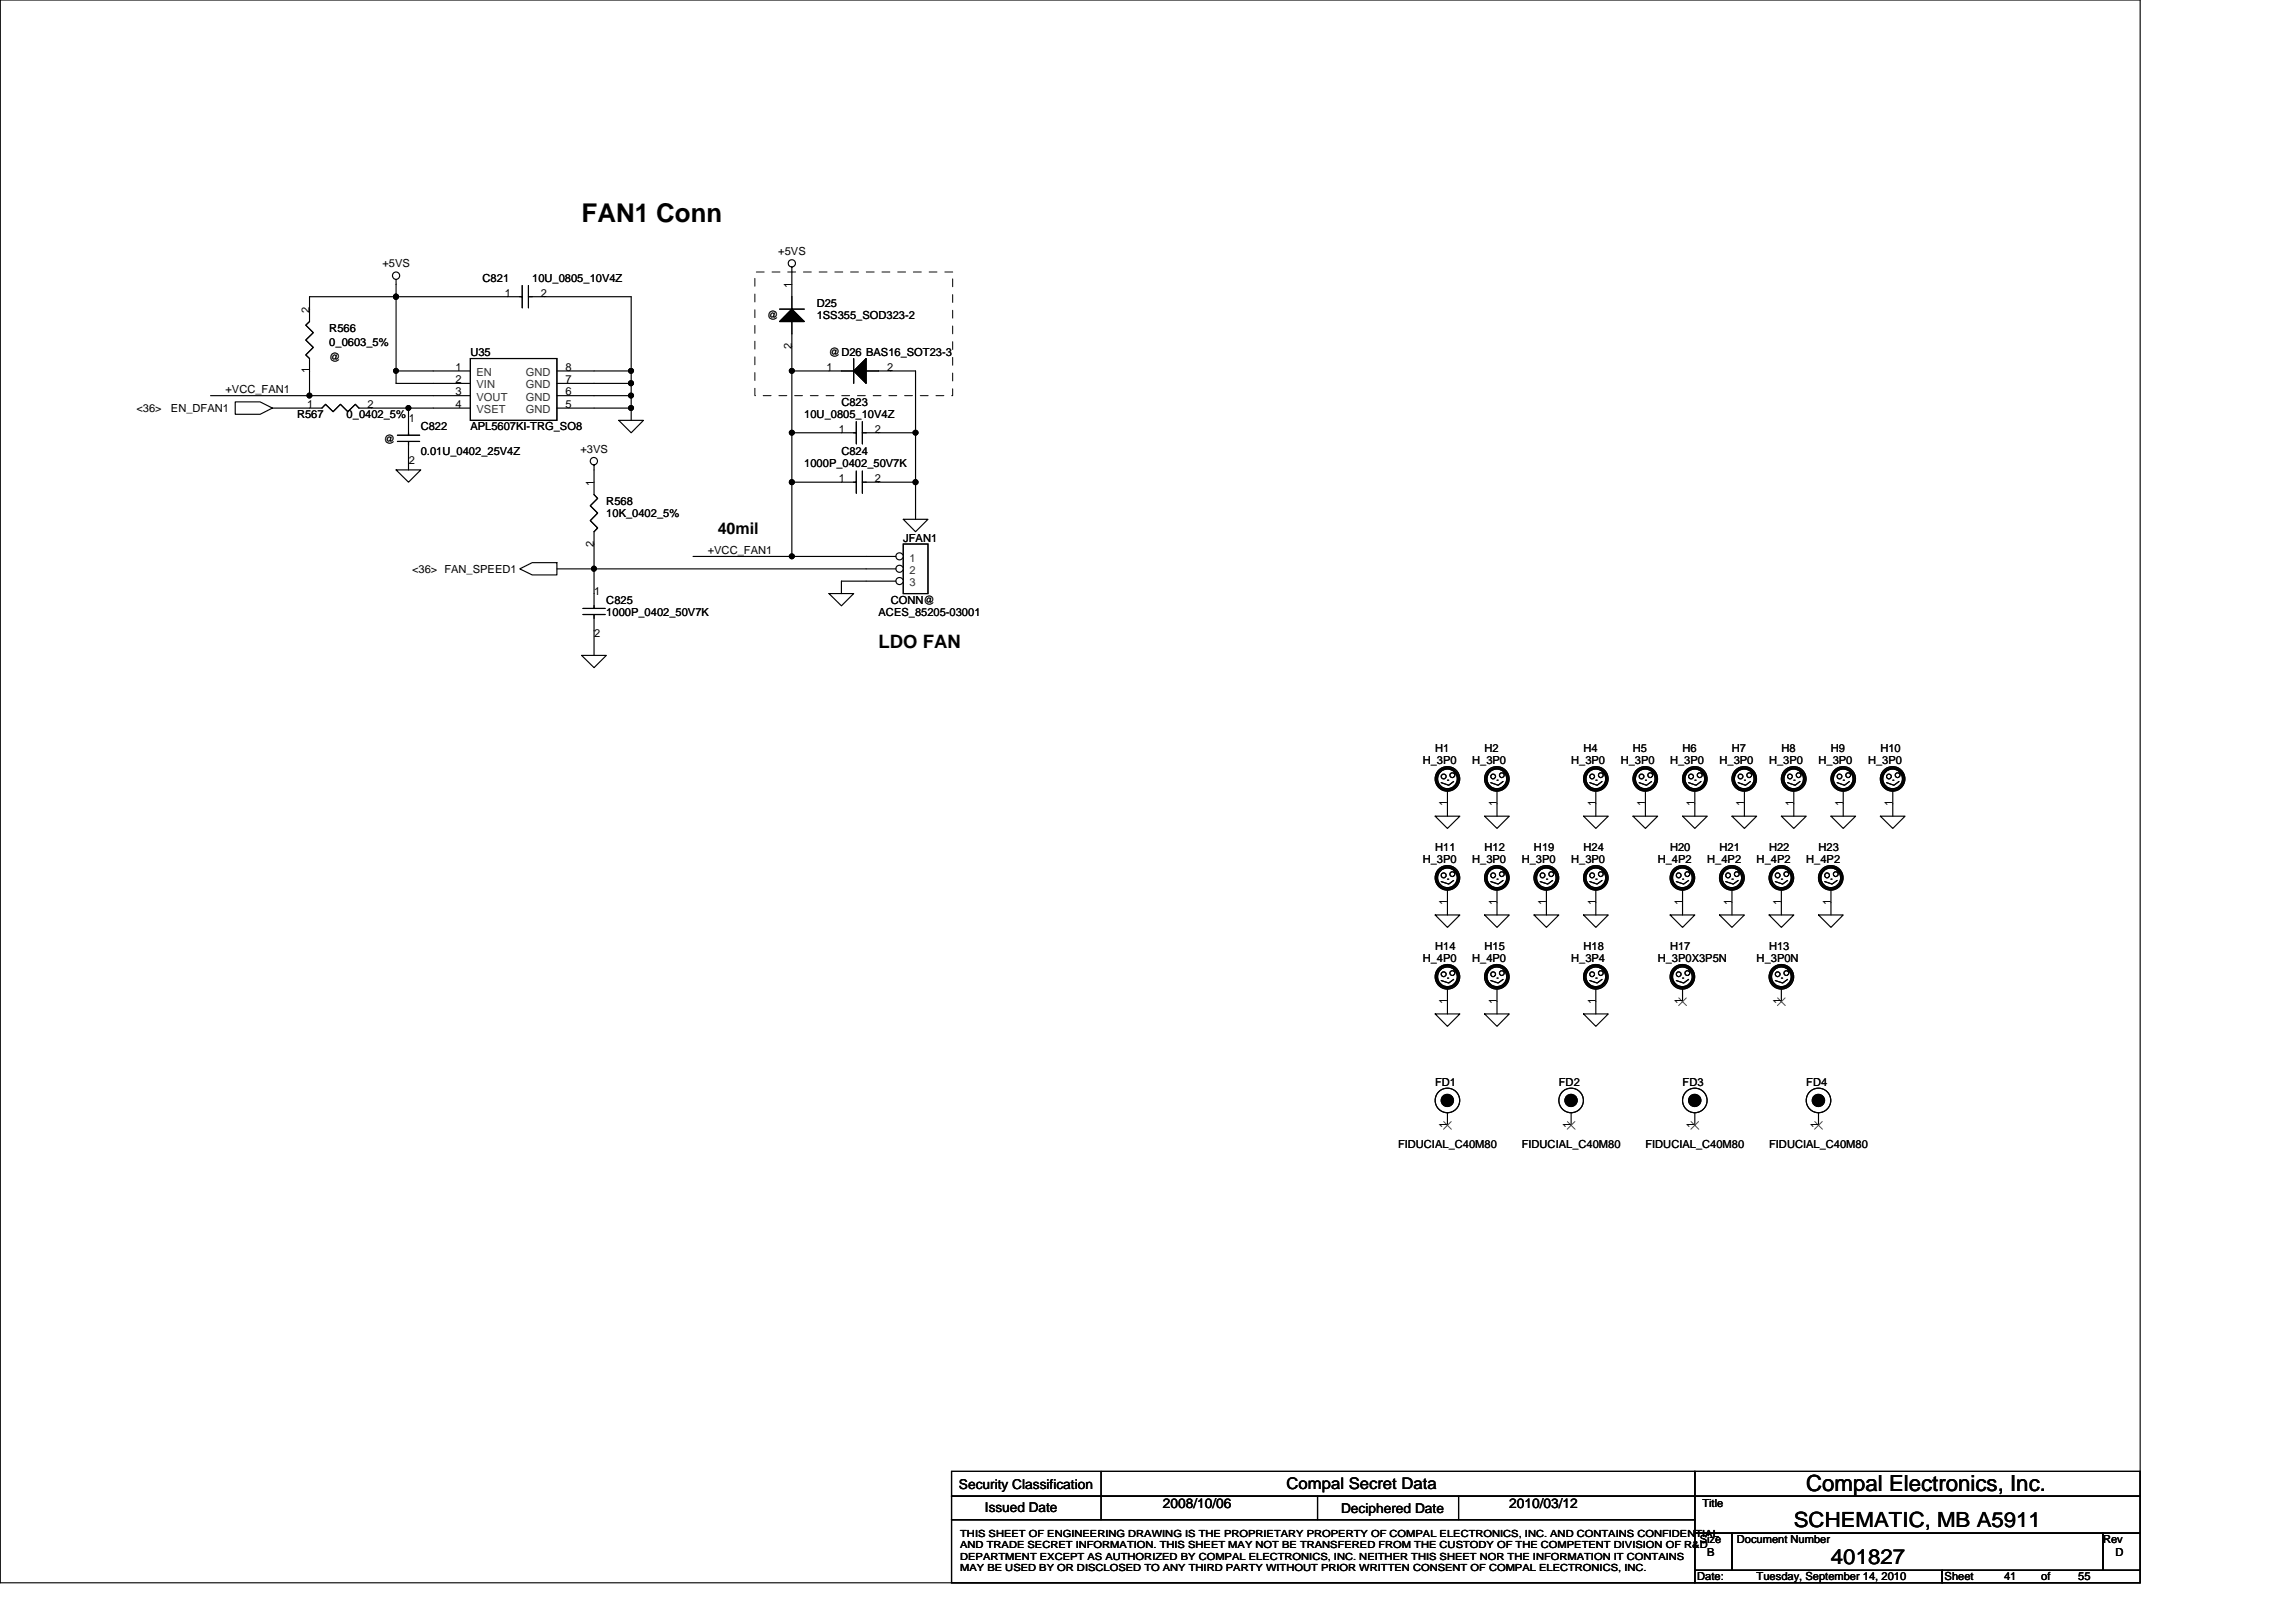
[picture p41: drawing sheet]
<svg xmlns="http://www.w3.org/2000/svg" width="297mm" height="210mm" viewBox="0 0 297 210" stroke-linecap="round" stroke-linejoin="round" font-family="sans-serif">
<defs><g id="words">
<text font-size="3.3" x="75.2" y="28.7">FAN1 Conn</text>
<text font-size="2.9" x="233.7" y="193">Compal Electronics, Inc.</text>
<g font-size="2.7">
<text x="232.1" y="197.7">SCHEMATIC, MB A5911</text>
<text x="236.9" y="202.5">401827</text>
</g>
<text font-size="2.4" x="113.7" y="83.8">LDO FAN</text>
<g font-size="2.1">
<text x="92.9" y="69.1">40mil</text>
<text x="166.5" y="192.7">Compal Secret Data</text>
</g>
<g font-size="1.8">
<text x="124.1" y="192.6">Security Classification</text>
<text x="127.4" y="195.7">Issued Date</text>
<text x="150.4" y="195.2">2008/10/06</text>
<text x="173.5" y="195.8">Deciphered Date</text>
<text x="195.3" y="195.2">2010/03/12</text>
</g>
<g font-size="1.4">
<text x="49.5" y="34.6">+5VS</text>
<text x="100.7" y="33">+5VS</text>
<text x="40" y="40.5" transform="rotate(-90 40 40.5)">2</text>
<text x="62.4" y="36.5">C821</text>
<text x="65.3" y="38.4">1</text>
<text x="68.9" y="36.5">10U_0805_10V4Z</text>
<text x="70" y="38.4">2</text>
<text x="99.2" y="41.3">@</text>
<text x="102.4" y="37.3" transform="rotate(-90 102.4 37.3)">1</text>
<text x="105.7" y="39.7">D25</text>
<text x="105.7" y="41.3">1SS355_SOD323-2</text>
<text x="42.6" y="42.9">R566</text>
<text x="42.6" y="44.8">0_0603_5%</text>
<text x="42.6" y="46.7">@</text>
<text x="58.9" y="48">1</text>
<text x="60.9" y="46.1">U35</text>
<text x="73.2" y="48">8</text>
<text x="102.4" y="45.1" transform="rotate(-90 102.4 45.1)">2</text>
<text x="106.9" y="48">1</text>
<text x="107.2" y="46.1">@D26 BAS16_SOT23-3</text>
<text x="114.8" y="48">2</text>
<text x="17.6" y="53.3">&lt;36&gt;</text>
<text x="22.1" y="53.3">EN_DFAN1</text>
<text x="29.2" y="50.9">+VCC_FAN1</text>
<text x="39.7" y="52.8">1</text>
<text x="40" y="48.3" transform="rotate(-90 40 48.3)">1</text>
<text x="47.6" y="52.8">2</text>
<text x="58.9" y="49.6">2</text>
<text x="58.9" y="51.2">3</text>
<text x="58.9" y="52.8">4</text>
<text x="73.2" y="49.6">7</text>
<text x="73.2" y="51.2">6</text>
<text x="73.2" y="52.8">5</text>
<text x="108.9" y="52.5">C823</text>
<text x="38.4" y="54.1">R567</text>
<text x="44.8" y="54.1">0_0402_5%</text>
<text x="49.7" y="57.3">@</text>
<text x="52.9" y="54.6">1</text>
<text x="54.4" y="55.7">C822</text>
<text x="54.4" y="58.9">0.01U_0402_25V4Z</text>
<text x="60.9" y="55.7">APL5607KI-TRG_SO8</text>
<text x="75.1" y="58.6">+3VS</text>
<text x="104.1" y="54.1">10U_0805_10V4Z</text>
<text x="108.5" y="56">1</text>
<text x="108.9" y="58.9">C824</text>
<text x="113.2" y="56">2</text>
<text x="52.9" y="60">2</text>
<text x="76.8" y="62.9" transform="rotate(-90 76.8 62.9)">1</text>
<text x="78.4" y="65.3">R568</text>
<text x="104.1" y="60.5">1000P_0402_50V7K</text>
<text x="108.5" y="62.4">1</text>
<text x="113.2" y="62.4">2</text>
<text x="76.8" y="70.7" transform="rotate(-90 76.8 70.7)">2</text>
<text x="78.4" y="66.9">10K_0402_5%</text>
<text x="91.6" y="71.7">+VCC_FAN1</text>
<text x="116.9" y="70.1">JFAN1</text>
<text x="53.3" y="74.1">&lt;36&gt; FAN_SPEED1</text>
<text x="76.9" y="77">1</text>
<text x="76.9" y="82.4">2</text>
<text x="78.4" y="78.1">C825</text>
<text x="78.4" y="79.7">1000P_0402_50V7K</text>
<text x="113.7" y="79.7">ACES_85205-03001</text>
<text x="115.2" y="78.1">CONN@</text>
<text x="184.1" y="98.9">H_3P0</text>
<text x="185.7" y="97.3">H1</text>
<text x="190.5" y="98.9">H_3P0</text>
<text x="192.1" y="97.3">H2</text>
<text x="203.3" y="98.9">H_3P0</text>
<text x="204.9" y="97.3">H4</text>
<text x="209.7" y="98.9">H_3P0</text>
<text x="211.3" y="97.3">H5</text>
<text x="216.1" y="98.9">H_3P0</text>
<text x="217.7" y="97.3">H6</text>
<text x="222.5" y="98.9">H_3P0</text>
<text x="224.1" y="97.3">H7</text>
<text x="228.9" y="98.9">H_3P0</text>
<text x="230.5" y="97.3">H8</text>
<text x="235.3" y="98.9">H_3P0</text>
<text x="236.9" y="97.3">H9</text>
<text x="241.7" y="98.9">H_3P0</text>
<text x="243.3" y="97.3">H10</text>
<text x="187.2" y="104.3" transform="rotate(-90 187.2 104.3)">1</text>
<text x="193.7" y="104.3" transform="rotate(-90 193.7 104.3)">1</text>
<text x="206.4" y="104.3" transform="rotate(-90 206.4 104.3)">1</text>
<text x="212.8" y="104.3" transform="rotate(-90 212.8 104.3)">1</text>
<text x="219.2" y="104.3" transform="rotate(-90 219.2 104.3)">1</text>
<text x="225.7" y="104.3" transform="rotate(-90 225.7 104.3)">1</text>
<text x="232" y="104.3" transform="rotate(-90 232 104.3)">1</text>
<text x="238.4" y="104.3" transform="rotate(-90 238.4 104.3)">1</text>
<text x="244.9" y="104.3" transform="rotate(-90 244.9 104.3)">1</text>
<text x="184.1" y="111.7">H_3P0</text>
<text x="185.7" y="110.1">H11</text>
<text x="190.5" y="111.7">H_3P0</text>
<text x="192.1" y="110.1">H12</text>
<text x="196.9" y="111.7">H_3P0</text>
<text x="198.5" y="110.1">H19</text>
<text x="203.3" y="111.7">H_3P0</text>
<text x="204.9" y="110.1">H24</text>
<text x="214.5" y="111.7">H_4P2</text>
<text x="216.1" y="110.1">H20</text>
<text x="220.9" y="111.7">H_4P2</text>
<text x="222.5" y="110.1">H21</text>
<text x="227.3" y="111.7">H_4P2</text>
<text x="228.9" y="110.1">H22</text>
<text x="233.7" y="111.7">H_4P2</text>
<text x="235.3" y="110.1">H23</text>
<text x="187.2" y="117.1" transform="rotate(-90 187.2 117.1)">1</text>
<text x="193.7" y="117.1" transform="rotate(-90 193.7 117.1)">1</text>
<text x="200" y="117.1" transform="rotate(-90 200 117.1)">1</text>
<text x="206.4" y="117.1" transform="rotate(-90 206.4 117.1)">1</text>
<text x="217.7" y="117.1" transform="rotate(-90 217.7 117.1)">1</text>
<text x="224" y="117.1" transform="rotate(-90 224 117.1)">1</text>
<text x="230.4" y="117.1" transform="rotate(-90 230.4 117.1)">1</text>
<text x="236.9" y="117.1" transform="rotate(-90 236.9 117.1)">1</text>
<text x="184.1" y="124.5">H_4P0</text>
<text x="185.7" y="122.9">H14</text>
<text x="190.5" y="124.5">H_4P0</text>
<text x="192.1" y="122.9">H15</text>
<text x="203.3" y="124.5">H_3P4</text>
<text x="204.9" y="122.9">H18</text>
<text x="214.5" y="124.5">H_3P0X3P5N</text>
<text x="216.1" y="122.9">H17</text>
<text x="227.3" y="124.5">H_3P0N</text>
<text x="228.9" y="122.9">H13</text>
<text x="187.2" y="129.9" transform="rotate(-90 187.2 129.9)">1</text>
<text x="193.7" y="129.9" transform="rotate(-90 193.7 129.9)">1</text>
<text x="206.4" y="129.9" transform="rotate(-90 206.4 129.9)">1</text>
<text x="217.7" y="129.9" transform="rotate(-90 217.7 129.9)">1</text>
<text x="230.4" y="129.9" transform="rotate(-90 230.4 129.9)">1</text>
<text x="185.7" y="140.5">FD1</text>
<text x="201.7" y="140.5">FD2</text>
<text x="217.7" y="140.5">FD3</text>
<text x="233.7" y="140.5">FD4</text>
<text x="180.9" y="148.5">FIDUCIAL_C40M80</text>
<text x="187.2" y="145.9" transform="rotate(-90 187.2 145.9)">1</text>
<text x="196.9" y="148.5">FIDUCIAL_C40M80</text>
<text x="203.2" y="145.9" transform="rotate(-90 203.2 145.9)">1</text>
<text x="212.9" y="148.5">FIDUCIAL_C40M80</text>
<text x="219.2" y="145.9" transform="rotate(-90 219.2 145.9)">1</text>
<text x="228.9" y="148.5">FIDUCIAL_C40M80</text>
<text x="235.2" y="145.9" transform="rotate(-90 235.2 145.9)">1</text>
<text x="220.2" y="195.1">Title</text>
<text x="219.9" y="199.7">Size</text>
<text x="220.9" y="201.3">B</text>
<text x="224.7" y="199.7">Document Number</text>
<text x="272.1" y="199.7">Rev</text>
<text x="273.7" y="201.3">D</text>
<text x="219.6" y="204.5">Date:</text>
<text x="227.3" y="204.5">Tuesday, September 14, 2010</text>
<text x="251.6" y="204.5">Sheet</text>
<text x="259.3" y="204.5">41</text>
<text x="264.1" y="204.5">of</text>
<text x="268.9" y="204.5">55</text>
</g>
<g font-size="1.4" fill="#333">
<text x="61.7" y="48.7">EN</text>
<text x="61.7" y="50.3">VIN</text>
<text x="61.7" y="51.9">VOUT</text>
<text x="61.7" y="53.5">VSET</text>
<text x="68" y="48.7">GND</text>
<text x="68" y="50.3">GND</text>
<text x="68" y="51.9">GND</text>
<text x="68" y="53.5">GND</text>
<text x="117.7" y="72.7">1</text>
<text x="117.7" y="74.3">2</text>
<text x="117.7" y="75.9">3</text>
</g>
<g font-size="1.3">
<text x="124.2" y="198.9">THIS SHEET OF ENGINEERING DRAWING IS THE PROPRIETARY PROPERTY OF COMPAL ELECTRONICS, INC. AND CONTAINS CONFIDENTIAL</text>
<text x="124.2" y="200.4">AND TRADE SECRET INFORMATION. THIS SHEET MAY NOT BE TRANSFERED FROM THE CUSTODY OF THE COMPETENT DIVISION OF R&amp;D</text>
<text x="124.2" y="201.8">DEPARTMENT EXCEPT AS AUTHORIZED BY COMPAL ELECTRONICS, INC. NEITHER THIS SHEET NOR THE INFORMATION IT CONTAINS</text>
<text x="124.2" y="203.3">MAY BE USED BY OR DISCLOSED TO ANY THIRD PARTY WITHOUT PRIOR WRITTEN CONSENT OF COMPAL ELECTRONICS, INC.</text>
</g>
</g></defs>
<g fill="none" stroke="#000" stroke-width=".15">
<path d="M0 0h276.9v204.8h-276.9zM51.2 36.2v13.4h4.8M65.7 38.4h-25.7v3.2l-.4 .5 .9 1-.9 .9 .9 1-.9 .9 .4 .5v4.8h-12.8M70.4 38.4h11.3v16M102.4 34.6v5.4M30.4 52h3.3l1.5 .8-1.5 .8h-3.3zM35.2 52.8h4.8M40 51.2h16M48 52.8h8M51.2 48h4.8M51.4 57.1h2.9M51.4 56.3h2.9"/>
<path d="M52.8 52.8v3.5M52.8 57.1v3.7M76.9 48h4.8M76.9 51.2h4.8M76.9 49.6h4.8M76.9 52.8h4.8M80 54.4h3.2l-1.5 1.6zM100.9 40h3.2M102.4 41.6v14.4M102.4 56h8.4M102.4 48h4.8M102.4 56v6.4h6.5"/>
<path d="M110.8 54.6v2.8M111.6 56h6.8M111.6 54.6v2.8M115.2 48h3.2v19.2M51.2 60.8h3.2l-1.6 1.6zM67.2 73.6l1.7-.8h3.1v1.6h-3.1zM72 73.6h40.1M75.4 79.5h2.9M75.4 78.7h2.9M76.9 79.5v5.3M76.9 60.2v3.8l.4 .5-.9 .9 .9 1-.9 1 .9 .9-.4 .5v9.9M89.7 72h22.4"/>
<path d="M102.4 62.4v9.6M107.2 76.8h3.2l-1.5 1.6zM112.1 75.2h-3.2v1.6M113.7 62.4h4.7M116.9 70.4h3.2v6.4h-3.2zM116.9 67.2h3.2l-1.7 1.6zM75.2 84.8h3.2l-1.5 1.6zM185.7 118.4h3.2l-1.6 1.6zM185.7 105.6h3.2l-1.6 1.6zM187.3 104v1.6M187.3 115.2v3.2M187.3 113.8h.1"/>
<path d="M188.1 113.9l-.7 .5-.9-.3M192.1 105.6h3.2l-1.6 1.6zM192.1 118.4h3.2l-1.6 1.6zM193.7 102.4v3.2M193.7 101h.1M193.7 116.8v1.6M194.5 101.1l-.7 .5-.9-.3M198.5 118.4h3.2l-1.6 1.6zM200.1 116.8v1.6M204.9 105.6h3.2l-1.6 1.6zM204.9 118.4h3.2l-1.6 1.6zM206.5 104v1.6"/>
<path d="M206.5 116.8v1.6M211.3 105.6h3.2l-1.6 1.6zM212.9 101h.1M212.9 102.4v3.2M213.7 101.1l-.7 .5-.9-.3M216.1 118.4h3.2l-1.6 1.6zM217.7 113.8h.1M217.7 105.6h3.2l-1.6 1.6zM217.7 115.2v3.2M218.5 113.9l-.7 .5-.9-.3M219.3 101h.1M219.3 102.4v3.2"/>
<path d="M220.1 101.1l-.7 .5-.9-.3M222.5 118.4h3.2l-1.6 1.6zM224.1 105.6h3.2l-1.6 1.6zM224.1 115.2v3.2M224.1 113.8h.1M224.9 113.9l-.7 .5-.9-.3M225.7 101h.1M225.7 102.4v3.2M226.5 101.1l-.7 .5-.9-.3M228.9 118.4h3.2l-1.6 1.6zM230.5 105.6h3.2l-1.6 1.6zM230.5 116.8v1.6"/>
<path d="M232.1 101h.1M232.1 102.4v3.2M232.9 101.1l-.7 .5-.9-.3M235.3 118.4h3.2l-1.6 1.6zM236.9 115.2v3.2M236.9 113.8h.1M236.9 105.6h3.2l-1.6 1.6zM237.7 113.9l-.7 .5-.9-.3M238.5 101h.1M238.5 102.4v3.2M239.3 101.1l-.7 .5-.9-.3M243.3 105.6h3.2l-1.6 1.6z"/>
<path d="M244.9 102.4v3.2M244.9 101h.1M245.7 101.1l-.7 .5-.9-.3M185.7 131.2h3.2l-1.6 1.6zM187.3 128v3.2M187.3 126.6h.1M188.1 126.7l-.7 .5-.9-.3M192.1 131.2h3.2l-1.6 1.6zM193.7 129.6v1.6M204.9 131.2h3.2l-1.6 1.6zM206.5 128v3.2M206.5 126.6h.1"/>
<path d="M207.3 126.7l-.7 .5-.9-.3M230.5 126.6h.1M230.5 128v1.6M231.3 126.7l-.7 .5-.9-.3M203.3 144v1.6M219.3 144v1.6M123.1 190.4h96.2v3.2h-96.2zM123.1 193.6h96.2v3.1h-96.2zM123.1 196.7h96.2v8.1h-96.2zM142.4 190.4v6.3M170.5 193.6v3.1M188.7 193.6v3.1"/>
<path d="M219.3 190.4h57.6v3.2h-57.6zM219.3 193.6h57.6v4.8h-57.6zM219.3 198.4h4.8v4.8h-4.8zM224.1 198.4h48v4.8h-48zM272.1 198.4h4.8v4.8h-4.8zM219.3 203.2h32v1.6h-32zM251.3 203.2h25.6v1.6h-25.6z"/>
<circle cx="51.2" cy="35.7" r=".47"/>
<circle cx="102.4" cy="34.1" r=".47"/>
<circle cx="76.8" cy="59.7" r=".47"/>
<circle cx="186.8" cy="113.3" r=".32"/>
<circle cx="187.2" cy="113.6" r="1.43"/>
<circle cx="187.3" cy="113.6" r="1.27"/>
<circle cx="187.3" cy="113.6" r="1.59"/>
<circle cx="187.9" cy="113.1" r=".31"/>
<circle cx="193.2" cy="100.5" r=".31"/>
<circle cx="193.6" cy="100.8" r="1.27"/>
<circle cx="193.6" cy="100.8" r="1.59"/>
<circle cx="193.7" cy="100.8" r="1.43"/>
<circle cx="194.3" cy="100.3" r=".31"/>
<circle cx="212.4" cy="100.5" r=".31"/>
<circle cx="212.8" cy="100.8" r="1.27"/>
<circle cx="212.8" cy="100.8" r="1.59"/>
<circle cx="212.9" cy="100.8" r="1.43"/>
<circle cx="213.5" cy="100.3" r=".31"/>
<circle cx="217.2" cy="113.3" r=".32"/>
<circle cx="217.7" cy="113.6" r="1.27"/>
<circle cx="217.7" cy="113.6" r="1.59"/>
<circle cx="217.7" cy="113.6" r="1.43"/>
<circle cx="218.3" cy="113.1" r=".31"/>
<circle cx="218.8" cy="100.5" r=".31"/>
<circle cx="219.3" cy="100.8" r="1.43"/>
<circle cx="219.3" cy="100.8" r="1.27"/>
<circle cx="219.3" cy="100.8" r="1.59"/>
<circle cx="219.9" cy="100.3" r=".31"/>
<circle cx="223.6" cy="113.3" r=".32"/>
<circle cx="224" cy="113.6" r="1.27"/>
<circle cx="224.1" cy="113.6" r="1.43"/>
<circle cx="224.1" cy="113.6" r="1.6"/>
<circle cx="224.7" cy="113.1" r=".31"/>
<circle cx="225.2" cy="100.5" r=".31"/>
<circle cx="225.7" cy="100.8" r="1.27"/>
<circle cx="225.7" cy="100.8" r="1.59"/>
<circle cx="225.7" cy="100.8" r="1.43"/>
<circle cx="226.3" cy="100.3" r=".31"/>
<circle cx="231.6" cy="100.5" r=".31"/>
<circle cx="232" cy="100.8" r="1.27"/>
<circle cx="232.1" cy="100.8" r="1.43"/>
<circle cx="232.1" cy="100.8" r="1.6"/>
<circle cx="232.7" cy="100.3" r=".31"/>
<circle cx="236.4" cy="113.3" r=".32"/>
<circle cx="236.8" cy="113.6" r="1.27"/>
<circle cx="236.9" cy="113.6" r="1.59"/>
<circle cx="236.9" cy="113.6" r="1.43"/>
<circle cx="237.5" cy="113.1" r=".31"/>
<circle cx="238" cy="100.5" r=".31"/>
<circle cx="238.4" cy="100.8" r="1.43"/>
<circle cx="238.5" cy="100.8" r="1.27"/>
<circle cx="238.5" cy="100.8" r="1.59"/>
<circle cx="239.1" cy="100.3" r=".31"/>
<circle cx="244.4" cy="100.5" r=".31"/>
<circle cx="244.8" cy="100.8" r="1.27"/>
<circle cx="244.9" cy="100.8" r="1.59"/>
<circle cx="244.9" cy="100.8" r="1.43"/>
<circle cx="245.5" cy="100.3" r=".31"/>
<circle cx="186.8" cy="126.1" r=".31"/>
<circle cx="187.2" cy="126.4" r="1.43"/>
<circle cx="187.3" cy="126.4" r="1.27"/>
<circle cx="187.3" cy="126.4" r="1.59"/>
<circle cx="187.9" cy="125.9" r=".31"/>
<circle cx="206" cy="126.1" r=".31"/>
<circle cx="206.4" cy="126.4" r="1.43"/>
<circle cx="206.5" cy="126.4" r="1.27"/>
<circle cx="206.5" cy="126.4" r="1.59"/>
<circle cx="207.1" cy="125.9" r=".31"/>
<circle cx="230" cy="126.1" r=".31"/>
<circle cx="230.4" cy="126.4" r="1.43"/>
<circle cx="230.5" cy="126.4" r="1.27"/>
<circle cx="230.5" cy="126.4" r="1.59"/>
<circle cx="231.1" cy="125.9" r=".31"/>
<circle cx="203.3" cy="142.4" r="1.59"/>
<circle cx="219.3" cy="142.4" r="1.59"/>
</g>
<g fill="#000" stroke="#000" stroke-width=".15">
<path d="M102.4 40l1.7 1.6h-3.2z"/>
<circle cx="51.2" cy="38.4" r=".32"/>
<circle cx="40" cy="51.2" r=".31"/>
<circle cx="51.2" cy="48" r=".31"/>
<circle cx="52.8" cy="52.8" r=".31"/>
<circle cx="81.6" cy="49.6" r=".32"/>
<circle cx="81.6" cy="52.8" r=".31"/>
<circle cx="81.6" cy="48" r=".31"/>
<circle cx="81.6" cy="51.2" r=".31"/>
<circle cx="102.4" cy="56" r=".31"/>
<circle cx="102.4" cy="48" r=".31"/>
<circle cx="118.4" cy="56" r=".31"/>
<circle cx="76.8" cy="73.6" r=".32"/>
<circle cx="102.4" cy="62.4" r=".32"/>
<circle cx="102.4" cy="72" r=".31"/>
<circle cx="118.4" cy="62.4" r=".32"/>
<circle cx="203.3" cy="142.4" r=".79"/>
<circle cx="219.3" cy="142.4" r=".79"/>
</g>
<path d="M97.7 35.2h25.6v16h-25.6z" fill="none" stroke="#000" stroke-width=".13" stroke-dasharray="1 1 1 1 1 1 1 1"/>
<path d="M230 129.1l1 1M230.9 129.1l-.9 1M202.8 145.1l1 1M203.7 145.1l-.9 1M218.8 145.1l1 1M219.7 145.1l-.9 1" fill="none" stroke="#4c4c4c" stroke-width=".13"/>
<circle cx="116.4" cy="72" r=".46" fill="#fff" stroke="#000" stroke-width=".15"/>
<path d="M112.1 72h3.8" fill="none" stroke="#000" stroke-width=".15"/>
<circle cx="116.4" cy="73.6" r=".46" fill="#fff" stroke="#000" stroke-width=".15"/>
<path d="M112.1 73.6h3.8" fill="none" stroke="#000" stroke-width=".15"/>
<circle cx="116.4" cy="75.2" r=".46" fill="#fff" stroke="#000" stroke-width=".15"/>
<g fill="none" stroke="#000" stroke-width=".15">
<path d="M65.7 38.4h1.9M67.6 37v2.8M68.4 38.4h2M68.4 37v2.8M40 52.8h1.7l.4-.5 1 1 .9-1 1 1 1-1 .4 .5h1.6M56 48h4.9M56 49.6h4.9M56 51.2h4.9M56 52.8h4.9M60.9 46.4h11.1v8h-11.1zM72 48h4.9M72 49.6h4.9"/>
<path d="M72 51.2h4.9M72 52.8h4.9M110.4 48h-3.2M110.4 46.4v3.2M112.1 48h3.1M108.9 62.4h1.9M110.8 61v2.8M111.6 62.4h2.1M111.6 61v2.8M112.1 75.2h3.8M187.3 102.4v1.6M187.3 101h.1"/>
<path d="M188.1 101.1l-.7 .5-.9-.3M193.7 115.2v1.6M193.7 113.8h.1M194.5 113.9l-.7 .5-.9-.3M200.1 115.2v1.6M200.1 113.8h.1M200.9 113.9l-.7 .5-.9-.3M206.5 102.4v1.6M206.5 115.2v1.6M206.5 101h.1M206.5 113.8h.1M207.3 101.1l-.7 .5-.9-.3"/>
<path d="M207.3 113.9l-.7 .5-.9-.3M230.5 113.8h.1M230.5 115.2v1.6M231.3 113.9l-.7 .5-.9-.3M193.7 128v1.6M193.7 126.6h.1M194.5 126.7l-.7 .5-.9-.3M217.7 126.6h.1M217.7 128v1.6M218.5 126.7l-.7 .5-.9-.3M187.3 144v1.6M235.3 144v1.6"/>
<circle cx="186.8" cy="100.5" r=".31"/>
<circle cx="187.2" cy="100.8" r="1.43"/>
<circle cx="187.3" cy="100.8" r="1.27"/>
<circle cx="187.3" cy="100.8" r="1.59"/>
<circle cx="187.9" cy="100.3" r=".31"/>
<circle cx="193.2" cy="113.3" r=".32"/>
<circle cx="193.6" cy="113.6" r="1.27"/>
<circle cx="193.6" cy="113.6" r="1.59"/>
<circle cx="193.7" cy="113.6" r="1.43"/>
<circle cx="194.3" cy="113.1" r=".31"/>
<circle cx="199.6" cy="113.3" r=".32"/>
<circle cx="200" cy="113.6" r="1.27"/>
<circle cx="200.1" cy="113.6" r="1.43"/>
<circle cx="200.1" cy="113.6" r="1.6"/>
<circle cx="200.7" cy="113.1" r=".31"/>
<circle cx="206" cy="113.3" r=".32"/>
<circle cx="206" cy="100.5" r=".31"/>
<circle cx="206.4" cy="113.6" r="1.43"/>
<circle cx="206.4" cy="100.8" r="1.43"/>
<circle cx="206.5" cy="113.6" r="1.27"/>
<circle cx="206.5" cy="100.8" r="1.27"/>
<circle cx="206.5" cy="100.8" r="1.59"/>
<circle cx="206.5" cy="113.6" r="1.59"/>
<circle cx="207.1" cy="100.3" r=".31"/>
<circle cx="207.1" cy="113.1" r=".31"/>
<circle cx="230" cy="113.3" r=".32"/>
<circle cx="230.4" cy="113.6" r="1.43"/>
<circle cx="230.5" cy="113.6" r="1.27"/>
<circle cx="230.5" cy="113.6" r="1.59"/>
<circle cx="231.1" cy="113.1" r=".31"/>
<circle cx="193.2" cy="126.1" r=".31"/>
<circle cx="193.6" cy="126.4" r="1.27"/>
<circle cx="193.6" cy="126.4" r="1.59"/>
<circle cx="193.7" cy="126.4" r="1.43"/>
<circle cx="194.3" cy="125.9" r=".31"/>
<circle cx="217.2" cy="126.1" r=".31"/>
<circle cx="217.7" cy="126.4" r="1.27"/>
<circle cx="217.7" cy="126.4" r="1.59"/>
<circle cx="217.7" cy="126.4" r="1.43"/>
<circle cx="218.3" cy="125.9" r=".31"/>
<circle cx="187.3" cy="142.4" r="1.59"/>
<circle cx="235.3" cy="142.4" r="1.59"/>
</g>
<g fill="#000" stroke="#000" stroke-width=".15">
<path d="M110.4 48l1.7-1.6v3.2z"/>
<circle cx="51.2" cy="38.4" r=".32"/>
<circle cx="40" cy="51.2" r=".31"/>
<circle cx="51.2" cy="48" r=".31"/>
<circle cx="52.8" cy="52.8" r=".31"/>
<circle cx="81.6" cy="49.6" r=".32"/>
<circle cx="81.6" cy="52.8" r=".31"/>
<circle cx="81.6" cy="48" r=".31"/>
<circle cx="81.6" cy="51.2" r=".31"/>
<circle cx="102.4" cy="56" r=".31"/>
<circle cx="102.4" cy="48" r=".31"/>
<circle cx="118.4" cy="56" r=".31"/>
<circle cx="76.8" cy="73.6" r=".32"/>
<circle cx="102.4" cy="62.4" r=".32"/>
<circle cx="102.4" cy="72" r=".31"/>
<circle cx="118.4" cy="62.4" r=".32"/>
<circle cx="187.2" cy="142.4" r=".79"/>
<circle cx="235.3" cy="142.4" r=".79"/>
</g>
<path d="M217.2 129.1l1 1M218.2 129.1l-1 1M186.8 145.1l1 1M187.7 145.1l-1 1M234.8 145.1l1 1M235.8 145.1l-1 1" fill="none" stroke="#4c4c4c" stroke-width=".13"/>
<use href="#words"/>
</svg>
